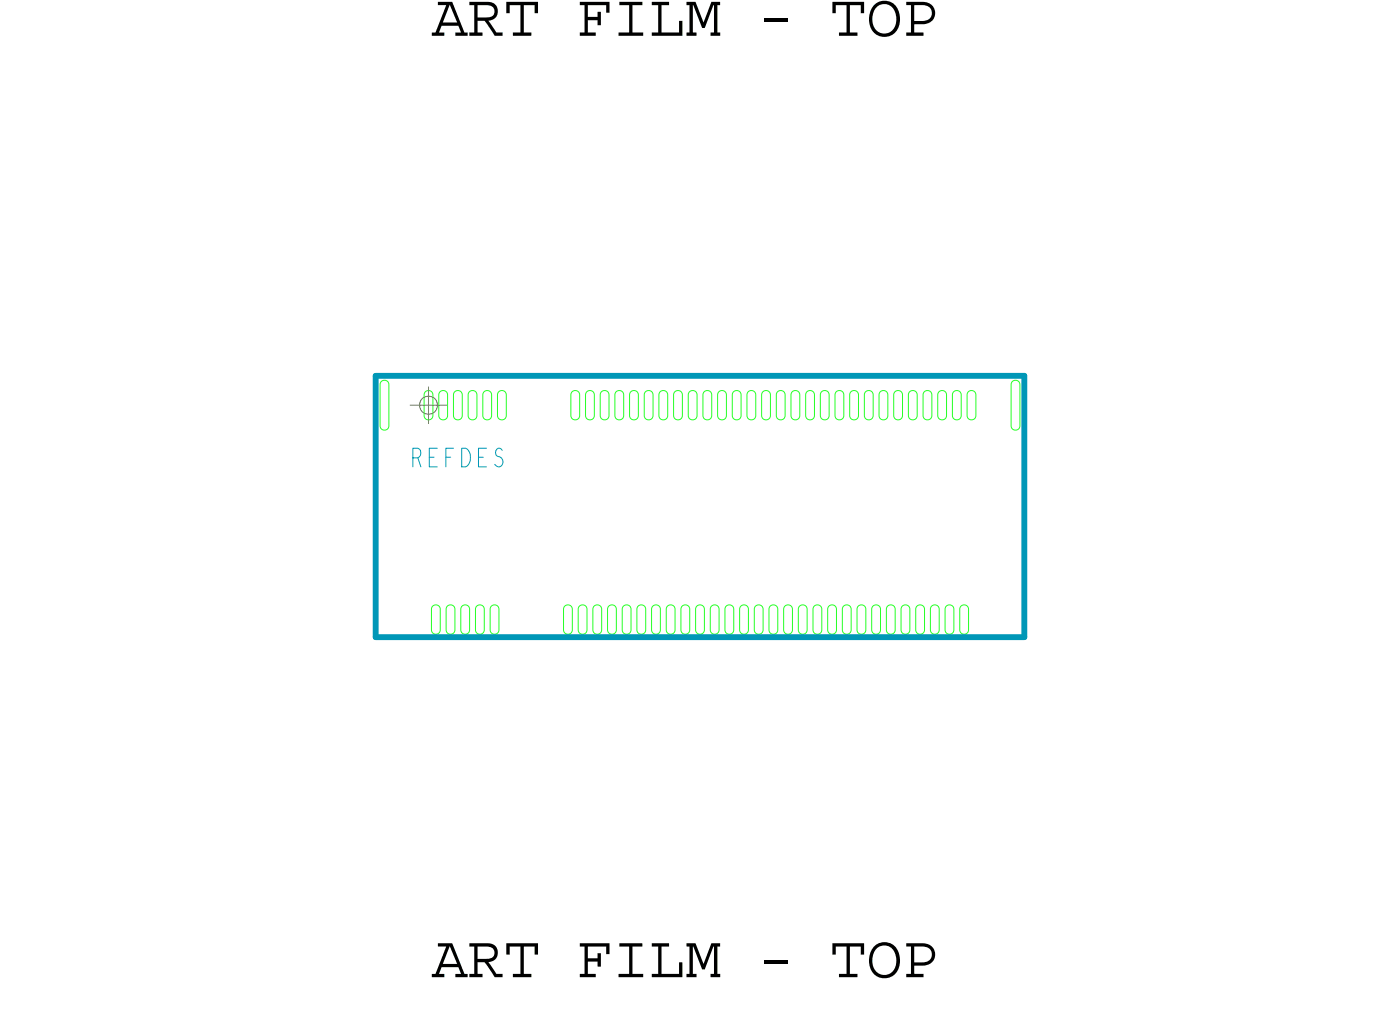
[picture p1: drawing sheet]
<svg xmlns="http://www.w3.org/2000/svg" width="48mm" height="35mm" viewBox="0 0 48 35" stroke-linecap="round" stroke-linejoin="round" font-family="sans-serif">
<defs><g id="words">
<g font-size="2.1">
<text x="14.7" y="1.2">ART FILM - TOP</text>
<text x="14.7" y="33.3">ART FILM - TOP</text>
</g>
<text font-size=".6" fill="#0097b7" x="14" y="15.9">REFDES</text>
</g></defs>
<!-- layer: Nets -->
<g fill="none" stroke="#26ff26" stroke-width=".03">
<path d="M13 13h.2v.1v1.4v.1h-.2l-.1-.1v-1.4zM14.5 13.3h.2v.2v.6v.2h-.2l-.1-.2v-.6zM15 13.3h.2v.2v.6v.2h-.2l-.1-.2v-.6zM15.5 13.3h.2v.2v.6v.2h-.2l-.1-.2v-.6zM16 13.3h.2v.2v.6v.2h-.2l-.1-.2v-.6zM16.5 13.3h.2v.2v.6v.2h-.2l-.1-.2v-.6zM17 13.3h.2v.2v.6v.2h-.2l-.1-.2v-.6zM19.5 13.3h.2v.2v.6v.2h-.2l-.1-.2v-.6zM20 13.3h.2v.2v.6v.2h-.2l-.1-.2v-.6zM20.5 13.3h.2v.2v.6v.2h-.2l-.1-.2v-.6zM21 13.3h.2v.2v.6v.2h-.2l-.1-.2v-.6zM21.5 13.3h.2v.2v.6v.2h-.2l-.1-.2v-.6z"/>
<path d="M22 13.3h.2v.2v.6v.2h-.2l-.1-.2v-.6zM22.5 13.3h.2v.2v.6v.2h-.2l-.1-.2v-.6zM23 13.3h.2v.2v.6v.2h-.2l-.1-.2v-.6zM23.5 13.3h.2v.2v.6v.2h-.2l-.1-.2v-.6zM24 13.3h.2v.2v.6v.2h-.2l-.1-.2v-.6zM24.5 13.3h.2v.2v.6v.2h-.2l-.1-.2v-.6zM25 13.3h.2v.2v.6v.2h-.2l-.1-.2v-.6zM25.5 13.3h.2v.2v.6v.2h-.2l-.1-.2v-.6zM26 13.3h.2v.2v.6v.2h-.2l-.1-.2v-.6zM26.5 13.3h.2v.2v.6v.2h-.2l-.1-.2v-.6zM27 13.3h.2v.2v.6v.2h-.2l-.1-.2v-.6zM27.5 13.3h.2v.2v.6v.2h-.2l-.1-.2v-.6z"/>
<path d="M28 13.3h.2v.2v.6v.2h-.2l-.1-.2v-.6zM28.5 13.3h.2v.2v.6v.2h-.2l-.1-.2v-.6zM29 13.3h.2v.2v.6v.2h-.2l-.1-.2v-.6zM29.5 13.3h.2v.2v.6v.2h-.2l-.1-.2v-.6zM30 13.3h.2v.2v.6v.2h-.2l-.1-.2v-.6zM30.5 13.3h.2v.2v.6v.2h-.2l-.1-.2v-.6zM31 13.3h.2v.2v.6v.2h-.2l-.1-.2v-.6zM31.5 13.3h.2v.2v.6v.2h-.2l-.1-.2v-.6zM32 13.3h.2v.2v.6v.2h-.2l-.1-.2v-.6zM32.5 13.3h.2v.2v.6v.2h-.2l-.1-.2v-.6zM33 13.3h.2v.2v.6v.2h-.2l-.1-.2v-.6zM34.5 13h.2v.1v1.4v.1h-.2l-.1-.1v-1.4z"/>
<path d="M14.8 20.6h.1l.1 .1v.7l-.1 .2h-.1l-.1-.2v-.7zM15.3 20.6h.1l.1 .1v.7l-.1 .2h-.1l-.1-.2v-.7zM15.8 20.6h.1l.1 .1v.7l-.1 .2h-.1l-.1-.2v-.7zM16.3 20.6h.1l.1 .1v.7l-.1 .2h-.1l-.1-.2v-.7zM16.8 20.6h.1l.1 .1v.7l-.1 .2h-.1l-.1-.2v-.7zM19.3 20.6h.1l.1 .1v.7l-.1 .2h-.1l-.1-.2v-.7zM19.8 20.6h.1l.1 .1v.7l-.1 .2h-.1l-.1-.2v-.7zM20.3 20.6h.1l.1 .1v.7l-.1 .2h-.1l-.1-.2v-.7zM20.8 20.6h.1l.1 .1v.7l-.1 .2h-.1l-.1-.2v-.7zM21.3 20.6h.1l.1 .1v.7l-.1 .2h-.1l-.1-.2v-.7zM21.8 20.6h.1l.1 .1v.7l-.1 .2h-.1l-.1-.2v-.7zM22.3 20.6h.1l.1 .1v.7l-.1 .2h-.1l-.1-.2v-.7z"/>
<path d="M22.8 20.6h.1l.1 .1v.7l-.1 .2h-.1l-.1-.2v-.7zM23.3 20.6h.1l.1 .1v.7l-.1 .2h-.1l-.1-.2v-.7zM23.8 20.6h.1l.1 .1v.7l-.1 .2h-.1l-.1-.2v-.7zM24.3 20.6h.1l.1 .1v.7l-.1 .2h-.1l-.1-.2v-.7zM24.8 20.6h.1l.1 .1v.7l-.1 .2h-.1l-.1-.2v-.7zM25.3 20.6h.1l.1 .1v.7l-.1 .2h-.1l-.1-.2v-.7zM25.8 20.6h.1l.1 .1v.7l-.1 .2h-.1l-.1-.2v-.7zM26.3 20.6h.1l.1 .1v.7l-.1 .2h-.1l-.1-.2v-.7zM26.8 20.6h.1l.1 .1v.7l-.1 .2h-.1l-.1-.2v-.7zM27.3 20.6h.1l.1 .1v.7l-.1 .2h-.1l-.1-.2v-.7zM27.8 20.6h.1l.1 .1v.7l-.1 .2h-.1l-.1-.2v-.7zM28.3 20.6h.1l.1 .1v.7l-.1 .2h-.1l-.1-.2v-.7z"/>
<path d="M28.8 20.6h.1l.1 .1v.7l-.1 .2h-.1l-.1-.2v-.7zM29.3 20.6h.1l.1 .1v.7l-.1 .2h-.1l-.1-.2v-.7zM29.8 20.6h.1l.1 .1v.7l-.1 .2h-.1l-.1-.2v-.7zM30.3 20.6h.1l.1 .1v.7l-.1 .2h-.1l-.1-.2v-.7zM30.8 20.6h.1l.1 .1v.7l-.1 .2h-.1l-.1-.2v-.7zM31.3 20.6h.1l.1 .1v.7l-.1 .2h-.1l-.1-.2v-.7zM31.8 20.6h.1l.1 .1v.7l-.1 .2h-.1l-.1-.2v-.7zM32.3 20.6h.1l.1 .1v.7l-.1 .2h-.1l-.1-.2v-.7zM32.8 20.6h.1l.1 .1v.7l-.1 .2h-.1l-.1-.2v-.7z"/>
</g>
<!-- layer: Text -->
<path d="M14.1 15.6l.2-.1v-.2h-.2v.6M14.9 15.3h-.3v.6h.3M15.4 15.3h-.2v.6M15.7 15.3a.32 .32 0 0 1 .3 .3 .32 .32 0 0 1-.3 .3zM16.6 15.3h-.3v.6h.3M17.1 15.3h-.2v.2a.2 .2 0 0 1 .2 .2 .2 .2 0 0 1-.1 .2l-.1-.1" fill="none" stroke="#0097b7" stroke-width=".03"/>
<!-- layer: Drawing Origin -->
<path d="M14 13.8h1.2M14.4 13.6l.2-.1 .2 .1 .1 .2-.1 .2-.2 .1-.2-.1-.1-.2zM14.6 13.2v1.2" fill="none" stroke="#638b3a" stroke-width=".03"/>
<!-- layer: All Others -->
<path d="M12.8 12.8h22.1v8.9h-22.1z" fill="none" stroke="#0097b7" stroke-width=".2"/>
<use href="#words"/>
</svg>
